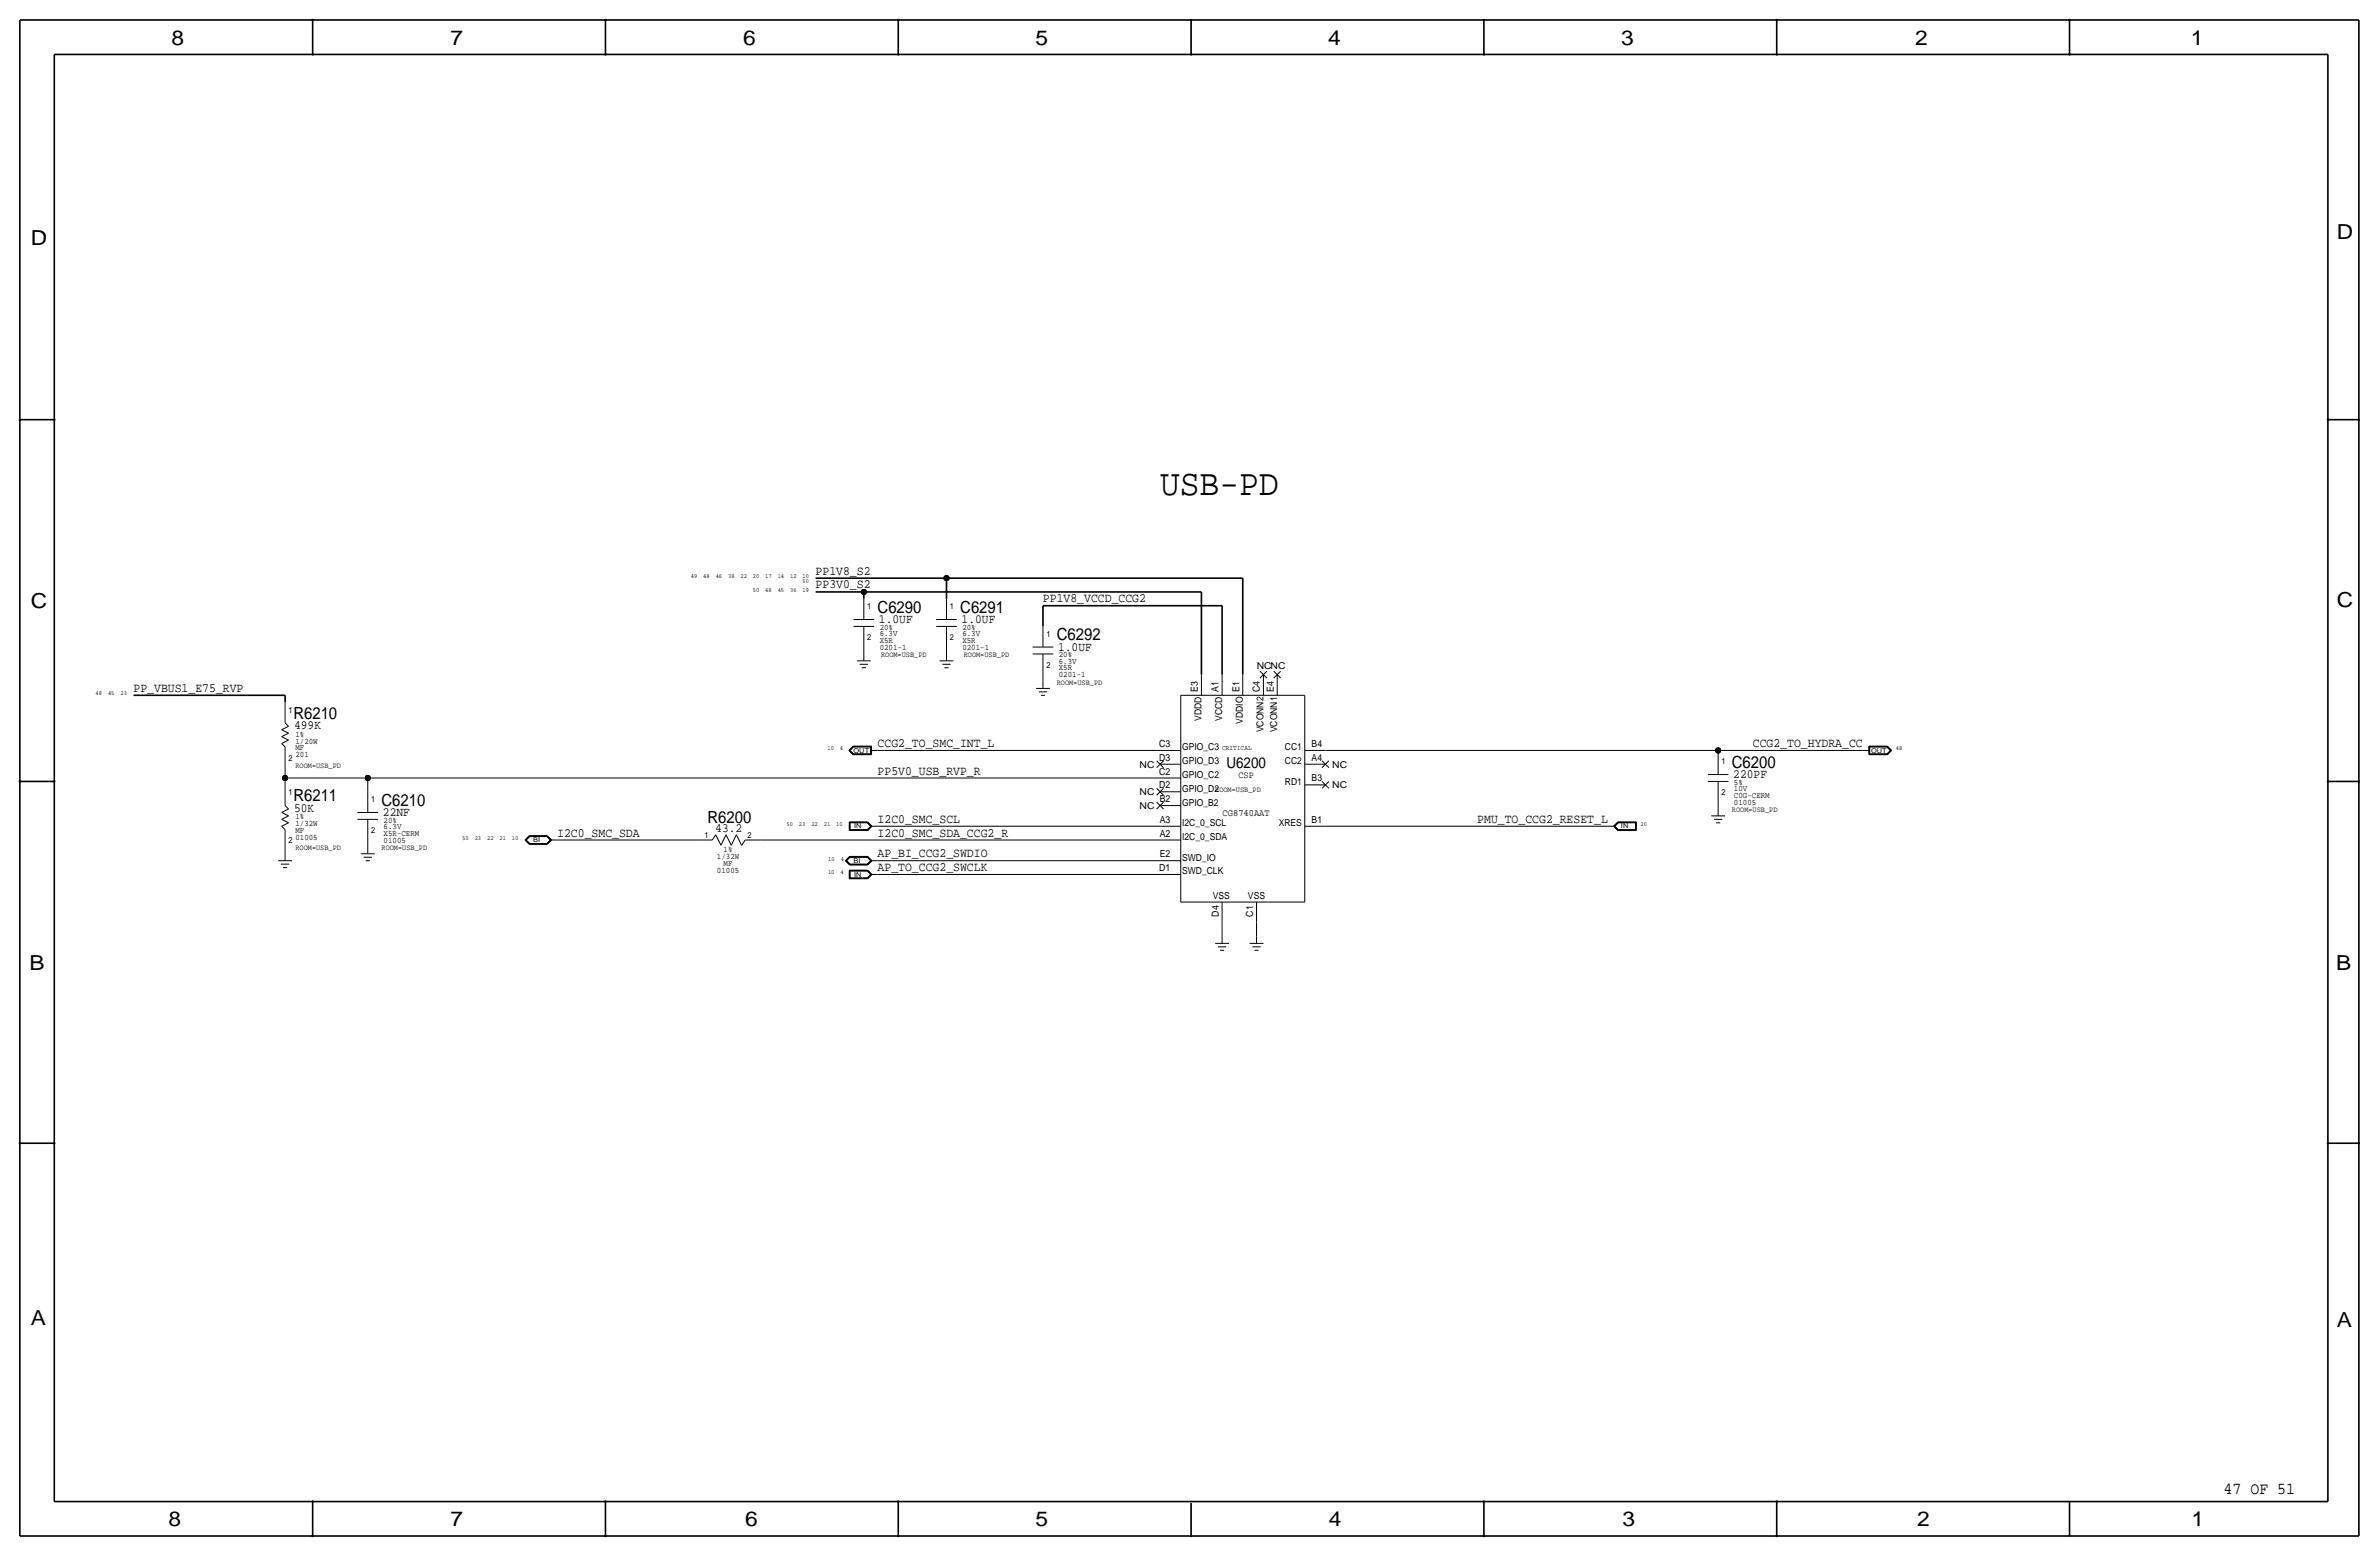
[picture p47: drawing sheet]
<svg xmlns="http://www.w3.org/2000/svg" width="877mm" height="574mm" viewBox="0 0 877 574" stroke-linecap="round" stroke-linejoin="round" font-family="sans-serif">
<defs><g id="words">
<text font-size="13.6" x="427.7" y="182.6">USB-PD</text>
<g font-size="7.6">
<text x="63.2" y="16.5">8</text>
<text x="166.1" y="16.5">7</text>
<text x="274" y="16.5">6</text>
<text x="381.7" y="16.5">5</text>
<text x="489.7" y="16.5">4</text>
<text x="597.6" y="16.5">3</text>
<text x="706.1" y="16.5">2</text>
<text x="807.7" y="16.5">1</text>
<text x="861.5" y="88.1">D</text>
<text x="11.4" y="90.4">D</text>
<text x="11.4" y="224.3">C</text>
<text x="861.5" y="223.8">C</text>
<text x="10.8" y="357.6">B</text>
<text x="861.3" y="357.4">B</text>
<text x="11.3" y="488.4">A</text>
<text x="861.5" y="489.2">A</text>
<text x="62.2" y="562.6">8</text>
<text x="166" y="562.6">7</text>
<text x="274.8" y="562.6">6</text>
<text x="381.7" y="562.6">5</text>
<text x="489.9" y="562.6">4</text>
<text x="598.1" y="562.6">3</text>
<text x="706.8" y="562.6">2</text>
<text x="807.9" y="562.6">1</text>
</g>
<g font-size="6.2">
<text x="323.5" y="225.8">C6290</text>
<text x="354" y="225.8">C6291</text>
<text x="389.6" y="236">C6292</text>
<text x="108.1" y="264.9">R6210</text>
<text x="638.5" y="283">C6200</text>
<text x="108.1" y="295.4">R6211</text>
<text x="140.7" y="296.9">C6210</text>
<text x="260.8" y="303.3">R6200</text>
<text x="819.8" y="550.8">47 OF 51</text>
</g>
<text font-size="5.6" x="452.1" y="283">U6200</text>
<g font-size="4.7">
<text x="300.7" y="211.8">PP1V8_S2</text>
<text x="300.7" y="216.9">PP3V0_S2</text>
<text x="384.5" y="222">PP1V8_VCCD_CCG2</text>
<text x="324.1" y="229.6">1.0UF</text>
<text x="354.5" y="229.6">1.0UF</text>
<text x="390.1" y="239.8">1.0UF</text>
<text x="49.2" y="255">PP_VBUS1_E75_RVP</text>
<text x="108.4" y="268.7">499K</text>
<text x="323.5" y="275.3">CCG2_TO_SMC_INT_L</text>
<text x="646.2" y="275.3">CCG2_TO_HYDRA_CC</text>
<text x="323.5" y="285.5">PP5V0_USB_RVP_R</text>
<text x="639" y="286.8">220PF</text>
<text x="108.4" y="299.2">50K</text>
<text x="141.2" y="300.7">22NF</text>
<text x="323.5" y="303.3">I2C0_SMC_SCL</text>
<text x="544.6" y="303.3">PMU_TO_CCG2_RESET_L</text>
<text x="205.4" y="308.3">I2C0_SMC_SDA</text>
<text x="263.7" y="306.8">43.2</text>
<text x="323.5" y="308.3">I2C0_SMC_SDA_CCG2_R</text>
<text x="323.5" y="316">AP_BI_CCG2_SWDIO</text>
<text x="323.5" y="321">AP_TO_CCG2_SWCLK</text>
</g>
<g font-size="3.6">
<text x="441.7" y="255" transform="rotate(-90 441.7 255)">E3</text>
<text x="449.3" y="255" transform="rotate(-90 449.3 255)">A1</text>
<text x="456.9" y="255" transform="rotate(-90 456.9 255)">E1</text>
<text x="464.5" y="255" transform="rotate(-90 464.5 255)">C4</text>
<text x="469.6" y="255" transform="rotate(-90 469.6 255)">E4</text>
<text x="427.4" y="275.3">C3</text>
<text x="427.4" y="280.4">D3</text>
<text x="427.4" y="285.5">C2</text>
<text x="427.4" y="290.6">D2</text>
<text x="427.6" y="295.6">B2</text>
<text x="427.6" y="303.3">A3</text>
<text x="450.7" y="300.7">CG8740AAT</text>
<text x="427.6" y="308.4">A2</text>
<text x="427.6" y="316">E2</text>
<text x="427.4" y="321.1">D1</text>
<text x="449.3" y="337.9" transform="rotate(-90 449.3 337.9)">D4</text>
<text x="462" y="337.9" transform="rotate(-90 462 337.9)">C1</text>
</g>
<g font-size="3.5">
<text x="463.4" y="246.6">NCNC</text>
<text x="442.9" y="265.7" transform="rotate(-90 442.9 265.7)">VDDD</text>
<text x="450.6" y="265.7" transform="rotate(-90 450.6 265.7)">VCCD</text>
<text x="458.2" y="266.8" transform="rotate(-90 458.2 266.8)">VDDIO</text>
<text x="465.8" y="269.9" transform="rotate(-90 465.8 269.9)">VCONN2</text>
<text x="470.9" y="269.9" transform="rotate(-90 470.9 269.9)">VCONN1</text>
<text x="483.6" y="275.3">B4</text>
<text x="435.8" y="276.6">GPIO_C3</text>
<text x="435.8" y="281.7">GPIO_D3</text>
<text x="473.7" y="281.7">CC2</text>
<text x="473.7" y="276.6">CC1</text>
<text x="483.6" y="280.4">A4</text>
<text x="420.1" y="283">NC</text>
<text x="435.8" y="286.8">GPIO_C2</text>
<text x="456.6" y="286.8">CSP</text>
<text x="491.2" y="283">NC</text>
<text x="420.1" y="293.1">NC</text>
<text x="435.8" y="291.8">GPIO_D2</text>
<text x="473.7" y="289.3">RD1</text>
<text x="483.6" y="288">B3</text>
<text x="491.2" y="290.6">NC</text>
<text x="420.1" y="298.2">NC</text>
<text x="435.8" y="296.9">GPIO_B2</text>
<text x="435.8" y="304.5">I2C_0_SCL</text>
<text x="471.4" y="304.5">XRES</text>
<text x="483.6" y="303.3">B1</text>
<text x="435.8" y="309.6">I2C_0_SDA</text>
<text x="435.8" y="317.2">SWD_IO</text>
<text x="435.8" y="322.3">SWD_CLK</text>
<text x="447.1" y="331.5">VSS</text>
<text x="460.1" y="331.5">VSS</text>
</g>
<g font-size="3.1">
<text x="319.7" y="224.5">1</text>
<text x="350.2" y="224.5">1</text>
<text x="324.3" y="232.2">20%</text>
<text x="354.8" y="232.2">20%</text>
<text x="319.7" y="236">2</text>
<text x="324.3" y="237">X5R</text>
<text x="324.3" y="239.5">0201-1</text>
<text x="324.3" y="234.4">6.3V</text>
<text x="350.2" y="236">2</text>
<text x="354.8" y="239.5">0201-1</text>
<text x="354.8" y="234.4">6.3V</text>
<text x="354.8" y="237">X5R</text>
<text x="385.8" y="234.7">1</text>
<text x="390.3" y="244.6">6.3V</text>
<text x="390.3" y="242.3">20%</text>
<text x="385.8" y="246.1">2</text>
<text x="390.3" y="249.7">0201-1</text>
<text x="390.3" y="247.1">X5R</text>
<text x="106.4" y="262.6">1</text>
<text x="108.9" y="271.5">1%</text>
<text x="108.9" y="274.1">1/20W</text>
<text x="106.4" y="280.4">2</text>
<text x="108.9" y="276.6">MF</text>
<text x="108.9" y="279.1">201</text>
<text x="634.7" y="281.7">1</text>
<text x="106.4" y="293.1">1</text>
<text x="634.7" y="293.1">2</text>
<text x="639.3" y="291.6">10V</text>
<text x="639.3" y="289.3">5%</text>
<text x="136.9" y="295.7">1</text>
<text x="639.3" y="296.7">01005</text>
<text x="639.3" y="294.1">C0G-CERM</text>
<text x="108.9" y="302">1%</text>
<text x="108.9" y="304.5">1/32W</text>
<text x="141.4" y="303.3">20%</text>
<text x="141.4" y="305.6">6.3V</text>
<text x="106.4" y="310.9">2</text>
<text x="108.9" y="307.1">MF</text>
<text x="108.9" y="309.6">01005</text>
<text x="136.9" y="307.1">2</text>
<text x="141.4" y="308.1">X5R-CERM</text>
<text x="141.4" y="310.6">01005</text>
<text x="259.8" y="308.9">1</text>
<text x="275.5" y="308.9">2</text>
<text x="264.3" y="316.7">1/32W</text>
<text x="266.8" y="314.2">1%</text>
<text x="264.3" y="321.8">01005</text>
<text x="266.8" y="319.3">MF</text>
</g>
<g font-size="2.9">
<text x="324.8" y="242.3">ROOM=USB_PD</text>
<text x="355.3" y="242.3">ROOM=USB_PD</text>
<text x="389.6" y="252.5">ROOM=USB_PD</text>
<text x="108.9" y="283">ROOM=USB_PD</text>
<text x="448" y="291.8">ROOM=USB_PD</text>
<text x="638.5" y="299.5">ROOM=USB_PD</text>
<text x="108.9" y="313.4">ROOM=USB_PD</text>
<text x="140.7" y="313.4">ROOM=USB_PD</text>
</g>
<text font-size="2.6" x="450.5" y="276.6">CRITICAL</text>
<g font-size="2.5">
<text x="314.7" y="277.4">OUT</text>
<text x="689.8" y="277.4">OUT</text>
<text x="314.9" y="305.3">IN</text>
<text x="597.6" y="305.3">IN</text>
<text x="196.5" y="310.4">BI</text>
<text x="314.7" y="318">BI</text>
<text x="314.9" y="323.1">IN</text>
</g>
<g font-size="2.3">
<text x="254.7" y="213.1">49</text>
<text x="259.3" y="213.1">48</text>
<text x="263.9" y="213.1">46</text>
<text x="268.4" y="213.1">38</text>
<text x="273" y="213.1">22</text>
<text x="277.6" y="213.1">20</text>
<text x="282.1" y="213.1">17</text>
<text x="286.7" y="213.1">14</text>
<text x="291.3" y="213.1">12</text>
<text x="295.9" y="214.9">50</text>
<text x="295.9" y="213.1">10</text>
<text x="277.6" y="218.2">50</text>
<text x="282.1" y="218.2">48</text>
<text x="286.7" y="218.2">45</text>
<text x="291.3" y="218.2">36</text>
<text x="295.9" y="218.2">19</text>
<text x="35.3" y="256.3">48</text>
<text x="39.8" y="256.3">45</text>
<text x="44.4" y="256.3">23</text>
<text x="305.1" y="276.6">10</text>
<text x="309.7" y="276.6">4</text>
<text x="698.9" y="276.6">48</text>
<text x="290" y="304.5">50</text>
<text x="294.5" y="304.5">23</text>
<text x="299.1" y="304.5">22</text>
<text x="303.7" y="304.5">21</text>
<text x="308.3" y="304.5">10</text>
<text x="604.8" y="304.5">20</text>
<text x="170.4" y="309.6">50</text>
<text x="175" y="309.6">23</text>
<text x="179.6" y="309.6">22</text>
<text x="184.2" y="309.6">21</text>
<text x="188.7" y="309.6">10</text>
<text x="305.4" y="317.2">10</text>
<text x="309.9" y="317.2">4</text>
<text x="305.3" y="322.3">10</text>
<text x="309.8" y="322.3">4</text>
</g>
</g></defs>
<g fill="none" stroke="#000" stroke-width=".37">
<path d="M314.7 230.9h7.6zM314.7 228.3h7.6zM318.5 238.5v2.5zM318.5 220.7v7.6zM318.5 230.9v7.6zM345.1 228.3h7.7zM345.1 230.9h7.7zM348.9 238.5v2.5zM348.9 220.7v7.6zM348.9 230.9v7.6zM380.7 238.5h7.6zM384.5 230.9v7.6z"/>
<path d="M105.1 258.8v7.6zM315.9 243.6h5.1zM316.9 244.9h3.1zM317.7 246.1h1.5zM318.5 241v2.6zM346.4 243.6h5.1zM347.4 244.9h3.1zM348.2 246.1h1.5zM348.9 241v2.6zM380.7 241h7.6zM382 253.7h5zM383 255h3z"/>
<path d="M383.7 256.3h1.6zM384.5 248.7v2.5zM384.5 251.2v2.5zM384.5 241v7.7zM435.3 256.3h45.7zM435.3 256.3v76.2zM442.9 248.7v7.6zM450.5 248.7v7.6zM458.2 248.7v7.6zM464.5 249.9l2.6-2.5zM464.5 247.4l2.6 2.5zM465.8 248.7v7.6z"/>
<path d="M469.6 249.9l2.5-2.5zM469.6 247.4l2.5 2.5zM470.9 248.7v7.6zM481 256.3v76.2zM103.8 269l2.6-1.3zM103.8 274.1l2.6-1.3zM103.8 271.5l2.6-1.2zM103.8 274.1l1.3 1.2zM103.8 271.5l2.6 1.3zM103.8 269l2.6 1.3zM105.1 266.4l1.3 1.3zM105.1 275.3v6.4z"/>
<path d="M312.9 276.6l1.6 1.6zM312.9 276.6l1.6-1.6zM313.1 276.6l1.5 1.5zM313.1 276.6l1.5-1.5zM313.2 276.6l1.4-1.4zM313.2 276.6l1.4 1.4zM313.4 276.6l1.3-1.3zM313.4 276.6l1.3 1.3zM314.5 275h6.8zM314.5 278.2h6.8zM314.6 275.1h6.6zM314.6 278.1h6.6z"/>
<path d="M314.6 278h6.5zM314.6 275.2h6.5zM314.7 277.9h6.3zM314.7 275.3h6.3zM321 275.3v2.6zM321 276.6h2.5zM321.1 275.2v2.8zM321.2 275.1v3zM321.3 275v3.2zM323.5 276.6h104.2zM427.7 276.6h7.6zM481 276.6h7.6z"/>
<path d="M488.6 276.6h144.8zM633.4 276.6h53.4zM633.4 277.9v7.6zM686.8 276.6h2.5zM689 278.2h6.8zM689 275v3.2zM689 275h6.8zM689.1 275.1v3zM689.1 278.1h6.7zM689.1 275.1h6.7zM689.2 275.2h6.5zM689.2 275.2v2.8z"/>
<path d="M689.2 278h6.5zM689.3 275.3h6.4zM689.3 275.3v2.6zM689.3 277.9h6.4zM695.7 277.9l1.2-1.3zM695.7 275.3l1.2 1.3zM695.7 278l1.4-1.4zM695.7 275.2l1.4 1.4zM695.8 275.1l1.4 1.5zM695.8 278.1l1.4-1.5zM695.8 275l1.6 1.6zM697.4 276.6l-1.6 1.6z"/>
<path d="M103.8 299.5l2.6-1.3zM103.8 299.5l2.6 1.2zM105.1 286.8h30.5zM105.1 286.8v2.5zM105.1 281.7v5.1zM105.1 296.9l1.3 1.3zM105.1 289.3v7.6zM131.8 299.5h7.6zM135.6 286.8v5zM135.6 291.8v7.7zM135.6 286.8h292.1zM426.4 293.1l2.6-2.5z"/>
<path d="M426.4 290.6l2.6 2.5zM426.4 283l2.6-2.6zM426.4 280.4l2.6 2.6zM426.4 298.2l2.6-2.5zM426.4 295.7l2.6 2.5zM427.7 291.8h7.6zM427.7 296.9h7.6zM427.7 281.7h7.6zM427.7 286.8h7.6zM481 289.3h7.6zM481 281.7h7.6zM487.4 283l2.5-2.6z"/>
<path d="M487.4 280.4l2.5 2.6zM487.4 290.6l2.5-2.6zM487.4 288l2.5 2.6zM629.6 288h7.6zM629.6 285.5h7.6zM633.4 295.7v2.5zM633.4 298.2v2.5zM633.4 288v7.7zM102.6 317.2h5zM103.6 318.5h3zM103.8 304.5l2.6-1.2zM103.8 302l2.6-1.3z"/>
<path d="M103.8 304.5l1.3 1.3zM103.8 302l2.6 1.3zM104.3 319.8h1.6zM105.1 312.2v2.5zM105.1 314.7v2.5zM105.1 305.8v6.4zM131.8 302h7.6zM133 314.7h5.1zM134.1 316h3zM134.8 317.2h1.5zM135.6 309.6v2.6zM135.6 312.2v2.5z"/>
<path d="M135.6 302v7.6zM193.5 309.6l1.6 1.6zM193.5 309.6l1.6-1.5zM193.7 309.6l1.5 1.5zM193.9 309.6l1.3 1.4zM194 309.6l1.3 1.3zM194 309.6l1.3-1.2zM195.1 311.2h6.7zM195.1 308.1h6.7zM195.2 308.2l-1.5 1.4zM195.2 308.2h6.5zM195.2 311.1h6.5z"/>
<path d="M195.2 308.3l-1.3 1.3zM195.2 311h6.5zM195.2 308.3h6.5zM195.3 310.9h6.3zM195.3 308.4h6.3zM201.6 310.9l1.3-1.3zM201.6 308.4l1.3 1.2zM201.7 308.3l1.3 1.3zM201.7 308.2l1.5 1.4zM201.7 311.1l1.5-1.5zM201.8 308.1l1.6 1.5zM201.8 311.2l1.6-1.6z"/>
<path d="M202.9 309.6h2.5zM203 309.6l-1.3 1.4zM205.4 309.6h52.1zM257.5 309.6h5.1zM263.9 307.7l-1.3 1.9zM263.9 307.7l1.9 3.9zM267.7 307.7l-1.9 3.9zM267.7 307.7l1.9 3.9zM271.5 307.7l-1.9 3.9zM271.5 307.7l1.9 3.9zM274.7 309.6l-1.3 2.1zM274.7 309.6h5.7z"/>
<path d="M280.4 309.6h147.3zM311.7 317.2l1.5-1.5zM311.7 317.2l1.5 1.6zM311.8 317.2l1.5-1.4zM311.8 317.2l1.5 1.5zM312 317.2l1.3-1.3zM312 317.2l1.3 1.4zM312.1 317.2l1.3 1.3zM312.1 317.2l1.3-1.2zM313.1 303h6.8zM313.1 303v3.1zM313.1 306.1h6.8z"/>
<path d="M313.2 303.1v2.9zM313.2 306h6.6zM313.2 303.1h6.6zM313.2 315.7h6.7zM313.2 318.8h6.7zM313.3 315.8h6.5zM313.3 318.7h6.5zM313.3 303.2v2.7zM313.3 305.9h6.5zM313.3 303.2h6.5zM313.3 318.6h6.5zM313.3 315.9h6.5z"/>
<path d="M313.4 316h6.3zM313.4 303.3h6.3zM313.4 318.5h6.3zM313.4 303.3v2.5zM313.4 305.8h6.3zM319.7 318.5l1.3-1.3zM319.7 305.8l1.3-1.3zM319.7 316l1.3 1.2zM319.7 303.3l1.3 1.2zM319.8 318.6l1.4-1.4zM319.8 305.9l1.4-1.4zM319.8 315.9l1.4 1.3z"/>
<path d="M319.8 303.2l1.4 1.3zM319.8 318.7l1.5-1.5zM319.8 306l1.5-1.5zM319.8 315.8l1.5 1.4zM319.8 303.1l1.5 1.4zM319.9 315.7l1.6 1.5zM319.9 303l1.6 1.5zM319.9 318.8l1.6-1.6zM319.9 306.1l1.6-1.6zM321 317.2h2.5zM321 304.5h2.5zM323.5 304.5h104.2z"/>
<path d="M323.5 317.2h104.2zM427.7 304.5h7.6zM427.7 309.6h7.6zM427.7 317.2h7.6zM481 304.5h7.6zM488.6 304.5h104.2zM592.8 304.5h2.5zM594.9 304.5l1.5 1.6zM595 304.5l1.5-1.4zM595 304.5l1.5 1.5zM595.2 304.5l1.3 1.4zM595.3 304.5l1.3 1.3z"/>
<path d="M595.3 304.5l1.3-1.2zM596.4 303l-1.5 1.5zM596.4 306.1h6.8zM596.4 303h6.9zM596.5 306h6.6zM596.5 303.1h6.6zM596.5 303.2h6.5zM596.5 303.2l-1.3 1.3zM596.5 305.9h6.5zM596.6 303.3h6.3zM596.6 305.8h6.3zM602.9 303.3v2.5z"/>
<path d="M603 303.2v2.7zM603.1 303.1v2.9zM603.2 303v3.1zM630.9 300.7h5.1zM631.9 302h3.1zM632.7 303.3h1.5zM313.1 320.8h6.8zM313.1 320.8v3.1zM313.1 323.9h6.8zM313.2 320.9v2.9zM313.2 323.8h6.6zM313.2 320.9h6.6z"/>
<path d="M313.3 321v2.7zM313.3 323.7h6.5zM313.3 321h6.5zM313.4 321.1h6.3zM313.4 321.1v2.5zM313.4 323.6h6.3zM319.7 323.6l1.3-1.3zM319.7 321.1l1.3 1.2zM319.8 323.7l1.4-1.4zM319.8 321l1.4 1.3zM319.8 323.8l1.5-1.5zM319.8 320.9l1.5 1.4z"/>
<path d="M319.9 320.8l1.6 1.5zM319.9 323.9l1.6-1.6zM321 322.3h2.5zM323.5 322.3h104.2zM427.7 322.3h7.6zM435.3 332.5h45.7zM450.5 332.5v7.6zM463.2 332.5v7.6zM448 347.7h5.1zM449 349h3.1zM449.8 350.3h1.5zM450.5 340.1v5.1z"/>
<path d="M450.5 345.2v2.5zM460.7 347.7h5.1zM461.7 349h3.1zM462.5 350.3h1.5zM463.2 340.1v5.1zM463.2 345.2v2.5z"/>
</g>
<g fill="none" stroke="#000" stroke-width=".6" stroke-linecap="butt">
<path d="M7.3 7.4v558.8zM7.3 7.4h862.3zM115.3 7.4v12.7zM223.2 7.4v12.7zM331.2 7.4v12.7zM439.1 7.4v12.7zM547.1 7.4v12.7zM655 7.4v12.7zM763 7.4v12.7zM869.6 7.4v558.8zM20 20.1v533.4zM20 20.1h838.2z"/>
<path d="M858.2 20.1v533.4zM7.3 154.7h12.7zM858.2 154.7h11.4zM300.7 213.1h48.2zM300.7 218.2h17.8zM318.5 218.2v2.5zM318.5 218.2h124.4zM348.9 213.1v7.6zM348.9 213.1h109.3zM442.9 218.2v30.5zM458.2 213.1v35.6zM384.5 223.3h66z"/>
<path d="M384.5 223.3v7.6zM450.5 223.3v25.4zM49.2 256.3h55.9zM105.1 256.3v2.5zM633.4 276.6v1.3zM7.3 288h12.7zM858.2 288h11.4zM7.3 421.4h12.7zM858.2 421.4h11.4zM20 553.5h838.2zM115.3 553.5v12.7zM223.2 553.5v12.7z"/>
<path d="M331.2 553.5v12.7zM439.1 554v12.2zM547.1 553.5v12.7zM655 553.5v12.7zM763 553.5v12.7zM7.3 566.2h862.3z"/>
</g>
<g fill="#000" stroke="#000" stroke-width=".37">
<path d="M115.1 7.2h.4v.3h-.4zM115.1 19.9h.4v.3h-.4zM223 7.2h.4v.3h-.4zM223 19.9h.4v.3h-.4zM331 19.9h.4v.3h-.4zM331 7.2h.4v.3h-.4zM438.9 7.2h.4v.3h-.4zM438.9 19.9h.4v.3h-.4zM546.9 7.2h.4v.3h-.4zM546.9 19.9h.4v.3h-.4zM654.8 19.9h.4v.3h-.4zM654.8 7.2h.4v.3h-.4z"/>
<path d="M762.8 19.9h.4v.3h-.4zM762.8 7.2h.4v.3h-.4zM7.1 154.5h.4v.4h-.4zM19.8 154.5h.4v.4h-.4zM858 154.5h.4v.4h-.4zM869.5 154.5h.3v.4h-.3zM7.1 287.9h.4v.3h-.4zM19.8 287.9h.4v.3h-.4zM858 287.9h.4v.3h-.4zM869.5 287.9h.3v.3h-.3zM7.1 421.2h.4v.4h-.4zM19.8 421.2h.4v.4h-.4z"/>
<path d="M858 421.2h.4v.4h-.4zM869.5 421.2h.3v.4h-.3zM115.1 553.3h.4v.3h-.4zM223 553.3h.4v.3h-.4zM331 553.3h.4v.3h-.4zM546.9 553.3h.4v.3h-.4zM654.8 553.3h.4v.3h-.4zM115.1 566h.4v.3h-.4zM223 566h.4v.3h-.4zM331 566h.4v.3h-.4zM438.9 566h.4v.3h-.4zM546.9 566h.4v.3h-.4z"/>
<path d="M654.8 566h.4v.3h-.4z"/>
<circle cx="318.5" cy="218.2" r="1.02"/>
<circle cx="348.9" cy="213.1" r="1.02"/>
<circle cx="633.4" cy="276.6" r="1.02"/>
<circle cx="105.1" cy="286.8" r="1.02"/>
<circle cx="135.6" cy="286.8" r="1.02"/>
</g>
<use href="#words"/>
</svg>
